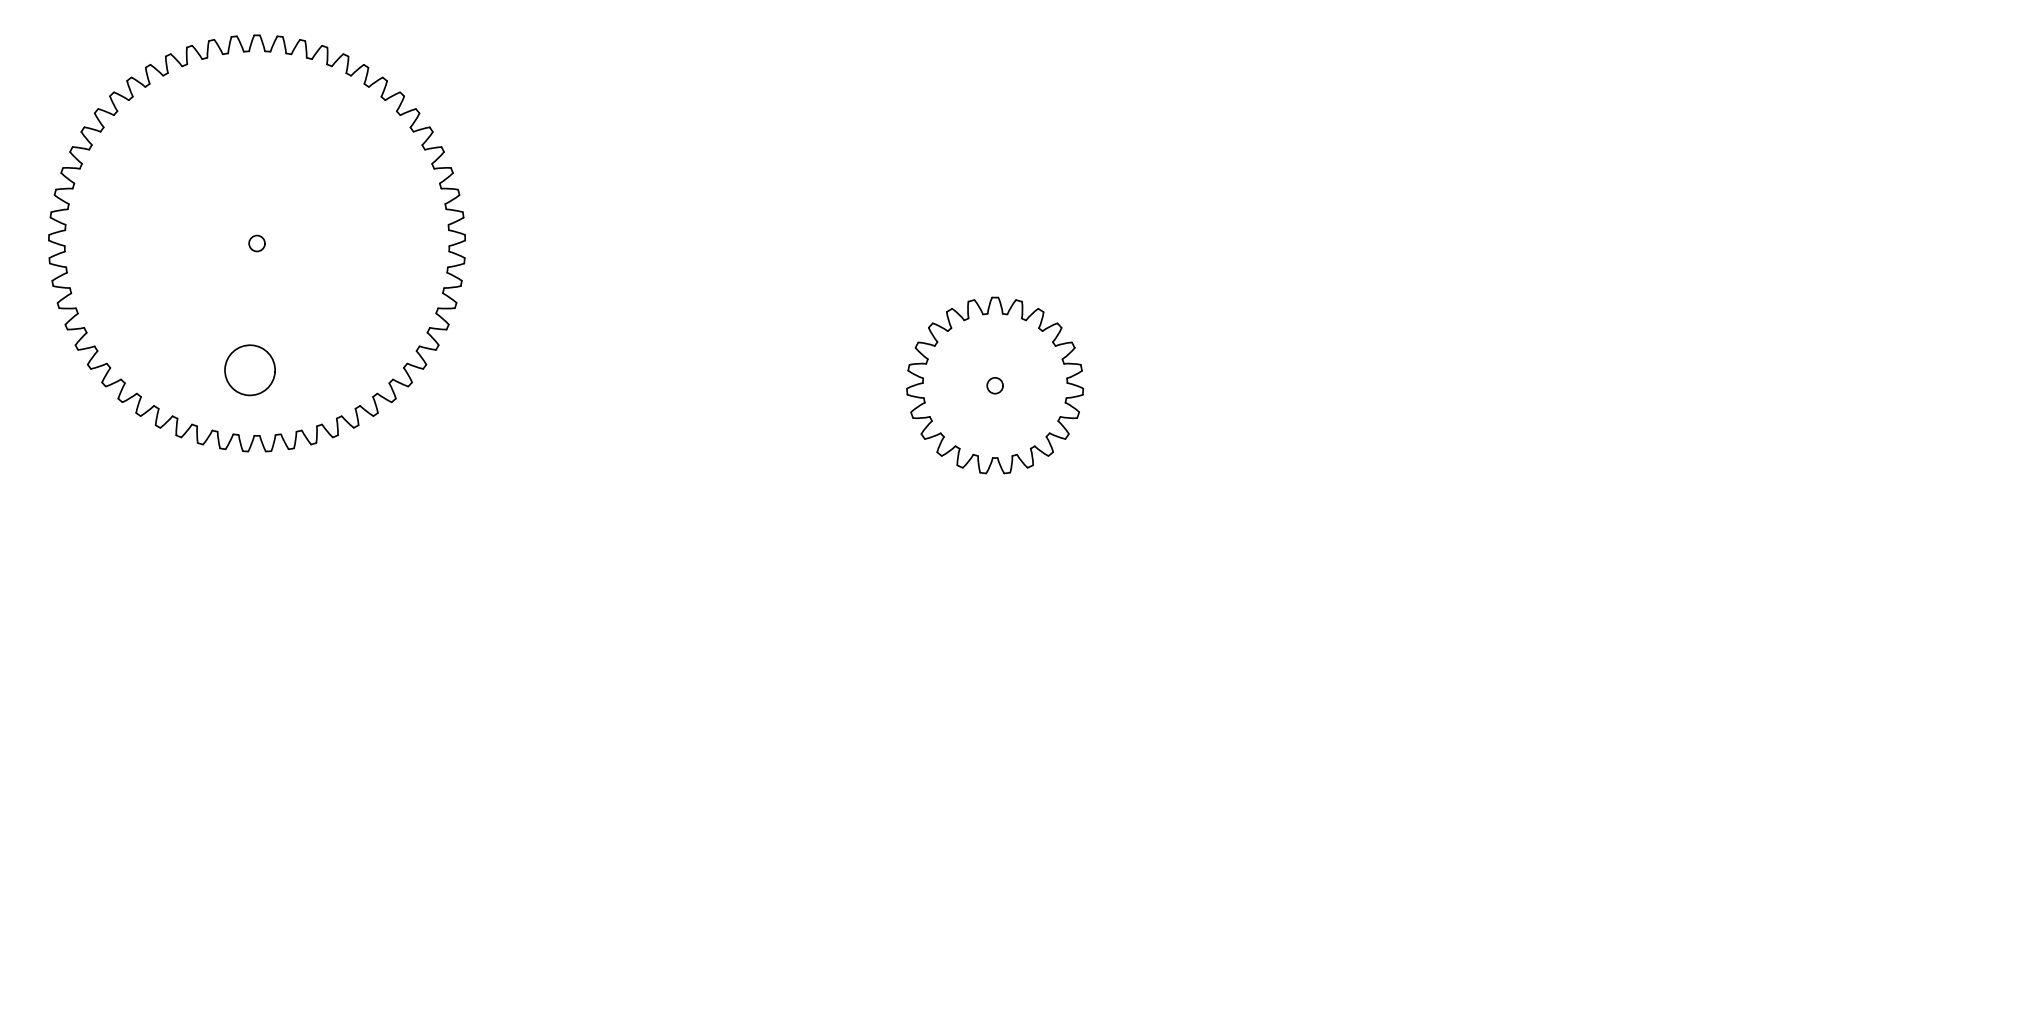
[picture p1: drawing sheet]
<svg xmlns="http://www.w3.org/2000/svg" width="610mm" height="305mm" viewBox="0 0 610 305" stroke-linecap="round" stroke-linejoin="round" font-family="sans-serif">
<!-- layer: Visible (ANSI) -->
<g fill="none" stroke="#000" stroke-width=".51">
<path d="M51.2 16.2l3.5 3.7M51.3 16.2l-1.6 .8 .7 4.9-1.4 .8-3.8-3.2-1.5 .8 1.2 4.9-1.3 .9M56 14.3l1.7-.6 3 4.1 1.5-.5M56.1 14.3l.1 5-1.5 .6M62.7 12.3l-.5 5.1M64.3 11.9l-1.7 .4M64.3 12l2.6 4.3M68.4 16l-1.6 .3M69.4 11.1l-.9 4.9M71.1 10.9l2.1 4.6 1.5-.1M71.1 10.9l-1.7 .2M74.8 15.4l1.5-4.8h.8h.9l1.5 4.8"/>
<path d="M79.5 15.4l1.6 .1M83.1 10.9l1.8 .2 .9 5M83.2 10.9l-2 4.6M85.8 16l1.6 .3M89.9 11.9l1.7 .4M90 12l-2.6 4.3M91.6 12.3l.4 5.1M92.1 17.3l1.5 .5 3-4.1 1.6 .6-.1 5M103 16.2l1.6 .8-.7 4.9 1.4 .8 3.8-3.3 1.4 .9-1.2 4.9M103 16.2l-3.4 3.7-1.5-.6M24.4 39.6l3.2 3.9-.8 1.4-5-.8-.8 1.5M28.4 34l1.1-1.3 4.7 1.9"/>
<path d="M28.4 34l2.7 4.2-.9 1.3M30.2 39.5l-4.9-1.3-.9 1.4M38.1 24.3l1.4-1.1 4.1 2.9M38.1 24.3l1.8 4.7M39.8 29l-1.2 1.1-4.4-2.4-.6 .6-.6 .6 2.3 4.5-1.2 1.2M109.3 25.2l1.3 .9M110.7 26.1l4.1-2.8 1.4 1-1.8 4.7 1.2 1.1 4.5-2.4 1.2 1.2-2.3 4.5 1.1 1.2M120.1 34.6l4.7-1.9 1.1 1.3-2.8 4.3 1 1.2M128.9 38.2l1 1.4M129 38.2l-4.9 1.3M129.9 39.6l-3.2 3.9 .8 1.4 5-.8 .7 1.5-3.6 3.5M16.4 58.6l4.3 2.6"/>
<path d="M16.8 56.9l-.4 1.7M18.4 51.9l3.9 3.1M18.9 50.4l-.6 1.6M21 45.6l3.6 3.6-.6 1.4-5-.2M22.3 55.1l-.5 1.5-5 .3M129.6 49.2l.7 1.4 5-.2 .6 1.6M132.4 56.6l5 .3 .4 1.2v.5l-.5 .4-3.7 2.2 .3 1.6M135.9 51.9l-4 3.2 .5 1.5M14.7 72.1l4.8 1.7M14.7 70.5v1.7M14.8 77.4l.2 1.7M15 79.1l4.9 1.1 .2 1.6"/>
<path d="M15.2 65.3l4.5 2.1M15.4 63.6l-.3 1.7M19.4 73.8l.1 1.6-4.6 2M19.6 69.1l-4.8 1.4M19.7 67.5l-.1 1.6M20.4 62.8l-5 .9M20.7 61.2l-.3 1.6M133.9 62.8l5 .9M134.5 67.5l.2 1.6 4.8 1.4 .1 1.7M134.8 73.9v1.6l4.6 1.9-.1 1.7-4.9 1.1-.3 1.6M138.9 63.6l.2 1.7M139.1 65.3l-4.5 2.1"/>
<path d="M139.5 72.2l-4.7 1.6M15.7 84.2l.3 1.6 5 .6M17.3 90.9l.5 1.6h5M19.6 97.3l.7 1.6M20.2 81.8l-4.5 2.4M21 86.4l.4 1.6M21.4 88l-4.1 2.9M22.8 92.5l.6 1.5M23.4 94.1l-3.7 3.3M25.3 98.4l.7 1.4M25.3 98.3l-5 .6M26.1 99.8l-3.4 3.7"/>
<path d="M128.9 98.4l-.7 1.4 3.4 3.7-.8 1.5-4.9-1.1M129 98.3l5 .6M131.4 92.5l-.5 1.5 3.8 3.4-.7 1.5M132.9 88l4.1 2.9M133.2 86.5l-.4 1.5M134.1 81.8l4.5 2.4-.3 1.3-.1 .3-.7 .2-4.3 .4M136.4 92.5h-5M137 90.9l-.5 1.6M279.8 97l-1.2 1.3 1 2 1.7 2.3-.9 1.2-2-.6-2.9-.5M285.6 92.7l-1.5 .9 .4 2.1 .9 2.7-1.1 1-1.8-1.2-2.7-1.2M285.6 92.6l1.7 1.4 2 2.1M290.5 90.4l-.1 2.9 .2 2.2"/>
<path d="M290.6 95.6l-1.4 .5M292.3 90l-1.8 .5M292.3 90l1.3 1.7 1.3 2.6M297.6 89.2l-.9 2.8-.4 2.1-1.4 .3M297.6 89.3h1.9M299.5 89.2l.7 2.1 .6 2.8M300.8 94.2l1.4 .2M306.5 95.6l1.4 .5M306.5 90.5l-1.7-.5-1.6 2.4-1 1.9M306.6 90.5l.2 2.1-.2 2.9M311.5 92.7l1.6 .9M311.5 92.6l-2.2 1.9-1.4 1.6"/>
<path d="M313.1 93.6l-.4 2.1-1 2.8M317.2 97l1.3 1.3M317.3 97l-2.7 1.2-1.8 1.2-1.2-.9M318.5 98.3l-1 2-1.6 2.3M22.6 103.5l.9 1.5M28.4 103.9l.9 1.4M28.4 103.9l-4.9 1.1M29.3 105.3l-3 4.1 .7 1 .3 .3 4.8-1.6M30.6 114.7l1.2 1.3M32.1 109.1l1 1.2M33.2 110.4l-2.5 4.3M37.5 115l-1.2-1.2-4.5 2.2"/>
<path d="M37.5 115l-2 4.6M41.1 118.1l1.2 1M41.1 118.1l-4.3 2.6-1.3-1.1M42.4 119.1l-1.5 4.8M111.9 119.1l1.5 4.8-1.4 1M113.2 118.1l-1.3 1M113.2 118.1l4.3 2.6M121.2 110.4l2.5 4.3-1.2 1.3M122.1 109.1l-1 1.2M122.2 109.1l4.8 1.6M122.5 116l-4.6-2.1-1.1 1.1 2 4.6-1.3 1.1M125.8 103.9l-.8 1.4 2.9 4.1"/>
<path d="M127.9 109.4l-1 1.3M272.1 116.6l.1 1.8 2.1 .6 2.9 .4 .3 1.5-1.9 1-2.3 1.8M272.8 109.5l-.3 1.7 1.8 1.2 2.7 1.1-.1 1.5M274.7 104.3l1.5 1.6 2.2 1.9-.5 1.4M275.5 102.8l-.8 1.6M276.9 114.9l-2.8 .8-2 .9M277.9 109.1l-2.9 .1-2.1 .2M315.8 102.6l.9 1.2M316.7 103.8l2.1-.6 2.8-.5 .8 1.7M319.2 109.1h2.2l2.9 .3M320.1 113.5l.1 1.5M320.2 114.9l2.1 .6 2.7 1.1"/>
<path d="M322.5 104.3l-2 2.1-1.8 1.4 .5 1.4M324.2 109.5l.4 1.7M324.7 111.2l-1.9 1.2-2.6 1.1M324.9 118.4l-2.1 .6-2.9 .4-.3 1.5M325 116.6l-.1 1.8M40.8 123.9l1.4 1M46.2 121.7l-4 3.1M46.2 121.8l1.4 .8M46.6 127.6l1.5 .8M47.7 122.6l-1 5M51.8 124.9l1.4 .7M51.8 124.8l-3.6 3.5"/>
<path d="M53.3 125.6l-.4 5M59.1 127.9l-1.5-.5-3.2 3.8-1.6-.6M59.2 127.9l.1 5 1.6 .5 2.8-4.3 1.6 .4M65.3 129.5l.7 5 1.7 .3 2.3-4.5 1.6 .2M71.6 130.5l1.3 4.9M72.8 135.4l1.7 .1M76.3 130.7l-1.8 4.7M76.3 130.7h1.6l1.8 4.7h1.7M84.2 130.3l-1.5 .2-1.3 4.9M84.3 130.3l2.3 4.5M88.2 134.5l-1.7 .3M94.9 132.9l-1.6 .4-2.8-4.1-1.5 .3-.8 5"/>
<path d="M102.4 124.9l-1.4 .7 .4 5-.8 .3-.8 .3-3.2-3.8-1.5 .5-.2 5M102.5 124.8l3.6 3.5M107.6 127.6l-1.5 .8M108 121.8l-1.4 .8 1 5M108 121.7l4 3.1M273.3 123.7l.6 1.7M276.4 130.2l1.1 1.5 2.8-.8 1.9-.9 1 1.1-1.3 2.5-.7 2.1 1.4 1.1M279 125l.6 1.4M279 125.1l-2.1 .3h-2.9M279.6 126.3l-1.9 2.1-1.3 1.8M282.6 136.8l1.8-1.1 2.3-1.8 1.2 .7-.5 2.8-.2 2.2 1.6 .7M292 136.4l1.4 .4 .2 2.9 .5 2.1 1.7 .2"/>
<path d="M292 136.4l-1.2 1.8-1.9 2.1M299.3 137.4h-1.5l-.6 2-1.3 2.6M299.3 137.4l1 2.7 1 1.9 1.7-.2M303.7 136.8l1.4-.4 1.7 2.3 1.5 1.6 1.6-.7M303.7 136.8l-.1 2.2-.5 2.8M309.2 134.6l1.2-.7 2.3 1.8 1.8 1.1 1.4-1.1M309.2 134.6l.5 2.1 .2 2.9M313.9 131.1l1.1 1.9 1 2.7M317.5 126.3l1.5 1.6 1.7 2.3M319.7 120.8l1.8 1.1 2.3 1.8M320.7 130.2l-1 1.5-2.1-.6-2.7-1.1-1 1.1M323.2 125.4h-2.9l-2.2-.4-.7 1.4"/>
<path d="M323.8 123.7l-.7 1.7"/>
<circle cx="77.1" cy="73.1" r="2.38"/>
<circle cx="75" cy="111.1" r="7.5"/>
<circle cx="298.5" cy="115.7" r="2.38"/>
</g>
</svg>
